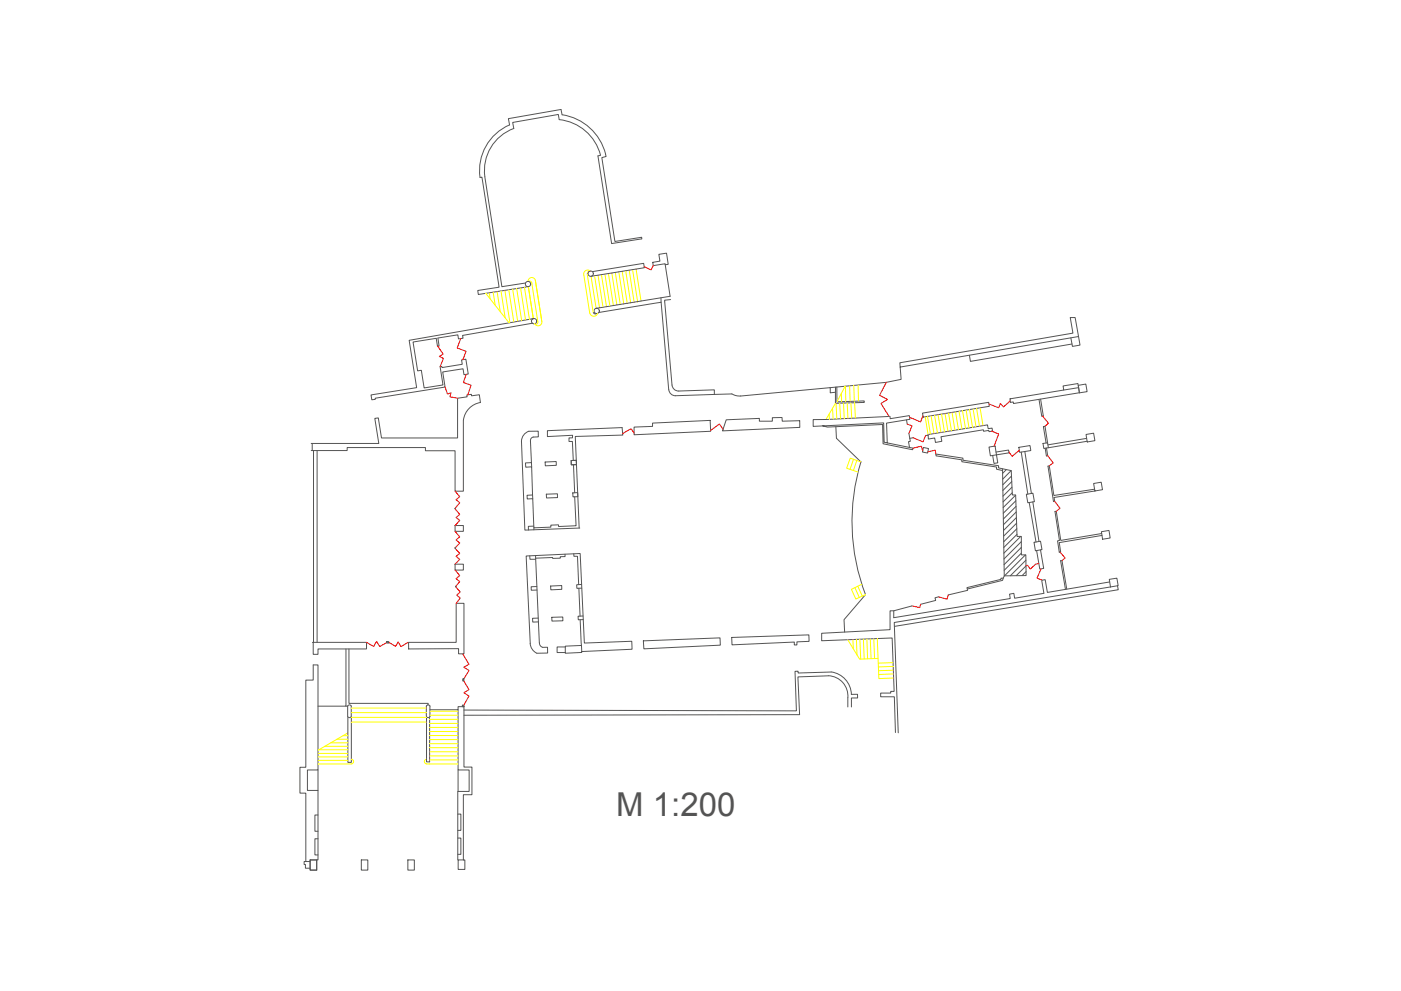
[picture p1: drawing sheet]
<svg xmlns="http://www.w3.org/2000/svg" width="594mm" height="420mm" viewBox="0 0 594 420" stroke-linecap="round" stroke-linejoin="round" font-family="sans-serif">
<defs><g id="words">
<text font-size="14" fill="#545454" x="261.3" y="346.1">M 1:200</text>
</g></defs>
<g fill="none" stroke="#545454" stroke-width=".42">
<path d="M216.1 52.9a21 21 0 0 0-12.5 22.3l.8-.1 7.2 46.7-9 1.4 .2 1.7 20.5-3.2M237.1 50.7l-.4-2.2-19.3 3.4 .5 2.6a19 19 0 0 0-12.3 20.4l7.2 46.7 10.1-1.6M237.1 50.7a20.1 20.1 0 0 1 17.5 15.1l-1.1 .3 5.8 37.2 12.8-2v-.7l-11.4 1.8-5.5-35.6 1.8-.4-.2-1M238.4 48.7l-.5-2.3-22.3 3.9 .5 2.7M238.4 48.7a22.5 22.5 0 0 1 18.4 16.6M251.2 115.2l21.7-3.6 .3 1.9-22.6 3.7M279.4 107.8l3.2-.5 .8 4.8-1.3 .1-.1-.4-5 .8-.2-1.4 3-.5zM282.1 112.2l2.1 13.4-31.4 5.1M226.2 135.1l-52.7 9.2 3.2 20.1-19.4 3 .4 2.1 1.4-.2v-.5l29.6-4.7-1-6.4 8.7-1.3 .3 2.4 1.9-.2-1.1-6.3-1.8 .3 .3 1.8-8.6 1.4-.1-.5-.7 .1 1.2 7.8-8 1.3-1.1-7.5-1.6 .2-2-12.2 9.9-1.6 .5 3.4 .7-.1-.5-3.4 8.5-1.3 .2 1.7 2-.3-.3-1.2 29.6-5.2M251.6 132.5l.6 .6 .9-.1M280.3 126.3v1.9l-26.3 4.3M280.3 128.2l3.3 37 .4 1.2 1.3 1.2 1.2 .2 16.4-.6"/>
<path d="M284.4 127l-2.6 .3 3.2 36 .3 1.1 1.3 1.2 1.2 .2 15.1-.5v1.9M381.7 155.6l75.6-12.9-1.4-8.1h-2.1l1.2 6.6-73.4 12.6 .5 7-6.3 1.3-23.7 2.3M454.5 145.9l-43 7.3-.4-2.6M457.3 142.7l.7 3.6-3.2 .6-.7-3.6M196.5 178.1v30.2h-3.5v-17.2h-12.6v-1.3h-33.2v1.2h-15.2M196.5 178.1a8.7 8.7 0 0 1 7.2-7.4l-.4-3.3-3.3 .4-.1-.6-1.9 .2 .1 .8-4.1 .6v16.9h-32.2l-1.4-8.5-1.5 .2 1.7 10.6h-28.6M307.9 178l14.1-.6v1.2h5.5v-1.5l4.1-.1 .1 1.6 7.4-.2v2.8l-32.7 1.5zM310.3 167l-7.4 .2M310.3 167l1.8 .7 2 .2M354.3 166.3l-2.2 .3v-2.2l-38.1 3.5M354.9 164.1v6.3l11.6-.4v.6l-12.2 .4v-6.9M384.4 178l.3 1.8"/>
<path d="M391.2 175.1l28-4.5 .3 1.7-28 4.5zM428.3 169.1l22.8-3.7-.3-1.8 6.3-1 .6 3.9-27.9 4.6-.1-.7-1.3 .2zM440.6 169.3l1.1 7M441.3 169.2l1.1 7.1-.7 .2M457.2 163.4l3.2-.6 .6 3.2-3.3 .6zM457.3 164.4l-6.2 1M132.4 188v3M132.9 191v81.3M134.5 191v81.3M224.3 182.9l3.9-.1 .1 2.4-2.6 .2-.8 1.1 .5 9.6-2.6 .2 .1 1.8 2.5-.2 .4 12-2.3 .1 .1 1.6 2.3-.2 .5 12.4 7.2-.3v-.9l3.2-.1 .1 .7 7.4-.3-.6-12.3M224.3 182.8a4.6 4.6 0 0 0-3.2 4.2l1.5 37.8 23.2-.9M225.4 196.1v1.8"/>
<path d="M231.2 195.9l4.7-.2v1.6l-4.7 .2zM242.2 195.3l2.2-.1v1.8l-2.2 .1zM243.1 195.2h1.3v1.8l-2.2 .1v-1.8l.9-.1-.4-8h-1.4v-1.6h1.5v-1.1l-10.7 .6v-2.5l31.7-1.3 .3 3.2-20.2 .6 1.7 38.8M243.2 197l.5 11.9M268.9 181.1l7.8-.3v-1.4l24.4-1.2 .2 4.7-32.4 1.4zM348.9 180.6l2 .5 23.3-1.1 .3 8.1 12.5 2.6 .2-.7-12.3-2.5-.2-8.2-29.9 1.5v-2.9l32.6-1.4 .1 1 8.1-1.3 .2 1.6-9.9 1.6 .3 8.4M354.4 180.9l.3 4.9 10.4 10a86.7 86.7 0 0 0 1.9 56.3l-9.1 10.6 .3 5.3M385.4 183.8l.6 3.3-.8 .2 .5 2.4M387.2 185.6l-1.4 .3M391.6 189.7l2.1 .5-.4 1.9-2.1-.4zM393.5 184.2l25.2-4.1 .3 1.7 1.7-.3 .2 1.3-1.5 .2-.1-.5-2.2 .4-.1-.7-18 3 .4 1.9-2.7 .5-.4-1.9-2.6 .5zM393.6 184.6h-1.1"/>
<path d="M396.8 192.5l11.5 1.7v.9l15.1 2.4v.9l5.4 1.1 .5 10.4h1.4l.6 17.5h1.8v7.9h1.9l.1 8.7-9.3 .2-.7-44.7-2.5-.6v-.9l-14.7-2.2v-.8l-10.9-1.7zM419.4 189.5l2.6-.4 .5 3.7-2.5 .5zM422.3 191.7l5.4-.9 .2 1.2-5.4 .8 .6 3.4-1.6 .3-.6-3.4M425.1 198.8v.7M426.7 199.1l-1.5 1.6M428.8 199.5l-3.6 3.6M432 189.7l4.8-.8 .3 2.1-4.7 .8zM433 191.7l2.8 17.8M434.6 191.4l2.8 17.8M442.3 188l1.9-.3 .4 2.1-2 .3zM443.8 190l.5 3.2-.6 .1-.5-3.3M444.2 187.7l-1.1-7-.7 .2 1.2 6.9"/>
<path d="M460.5 184.2l3.2-.5 .6 3.1-3.3 .6zM460.8 185.9l-16.5 2.7M461 187.1l-16.4 2.7M193 215.5l.1 .2zM225.8 209.9l.1 1.5M231.7 209.5l4.7-.1v1.6l-4.7 .1zM242.9 209l2.1-.2v1.8l-2 .1zM428.9 201.9l-3.6 3.6M429 204.2l-3.7 3.8M429.1 206.6l-3.8 3.8M429.2 208.9l-3.9 3.9M430.7 209.9l-5.3 5.3"/>
<path d="M430.8 212.3l-5.4 5.3M430.8 214.7l-5.3 5.4M430.9 217.1l-5.4 5.4M431 219.4l-5.5 5.5M435.2 209.6l2.8-.5 .6 3.6-2.8 .5zM436.4 213.1l2.9 16.7M438 212.8l2.6 16.8M464.2 207.4l-17.3 2.7-2-12.6-.5 .1 2.3 15.1 .5-.1-.2-1.7 17.3-2.7-.6-3.2 3.3-.6 .5 3.2-3.3 .6M193 222.8h3.5v2.5h-3.5zM193 239.2h3.5v2.5h-3.5zM193 232.3l.1 .2zM224.6 235.6l.1 1.5h2.4"/>
<path d="M226.4 223.1l-2.4 .1 .1 1.5M226.4 223.8v.8M227.1 235.5v1.2M227.1 236.7l1.6 35.9M239.6 235v1h-2v.7h-3.3v-.3l-7.2 .3M243.3 234.8v1.1h1.6l.5 12M431.1 221.8l-5.5 5.5M431.2 224.2l-5.6 5.5M431.3 226.5l-5.7 5.6M432.8 227.4l-7.1 7.1M433.1 229.6l-7.4 7.4M433.1 232.1l-7.3 7.3"/>
<path d="M433.1 234.5l-7.3 7.3M434.8 235.3l-8.9 8.9M435 237.5l-6.6 6.6M435.1 239.9l-4.2 4.2M438.5 229.9l2.7-.4 .6 3.5-2.7 .5zM441.2 233.1l1.4 7.9-1.7 .3-1.3-7.9M449.2 234.2h.1M449.7 237.6l2.1 12.3M449.8 237.8l.5-.2 2 12.2M467 225.4l3.3-.5 .5 3.2-3.3 .5zM467.2 226.2l-17.4 2.9-1.9-12.3h-.5l1.9 12.4-.8 .1 .7 4.9 .6-.1-.6-4 18.1-3.1M193.2 248.6h.1"/>
<path d="M227.6 248.7l-2.4 .1 .1 1.4h2.4M233.5 248.5l4.7-.2v1.6l-4.6 .2zM245.5 249.4l.5 11.9M246.6 247.8l-2.1 .1 .1 1.5h2.1M379 259h-1.6v8l-29 1.5v3.2l29.9-1.2 .9 22.6h-1.5v.7h-4.3v1.6h5.8l.5 15.2M398 253l-1.5 .5 .3 1.1-6.4 1.6M425.4 245.1l-.3 1-14.9 3.6M425.8 244.2l-.4 .9h-1v.5l-14.4 3.5 .3 1.2-8.2 1.9M435.1 242.3l-1.7 1.7M470.4 245.6l3.2-.5 .5 3.2-3.2 .5zM470.5 246.7l-26.4 4.5-.9-5.4-1.5 .2 1 5.6-12.5 2-.3-2-1.8 .3 .3 1.9-49.4 8.1v-2.9l7.7-2.1M470.9 248.8l-91.7 15.1 1.7 46.8"/>
<path d="M473.9 248.3l.3 1.7-94.9 15.6M132.6 272.3h22.8v2.8h-20.6v2.3h-2v-5.1M146.7 275.1v24.3h-11.9M148 275.1v23.1h33.5v.7M164 272h.9v.6h-.9zM173.2 275.1l21.3-.1v2.2h2.2v-21.4h-3.3v16.5h-20.2l.1 2.8M228.2 262.1h-2.4l.1 1.7 2.4-.1M228.7 272.5l.2 1 .7 .7 2.6 .2v2.5l-4.6 .1a4.8 4.8 0 0 1-2.8-4.2l-1.7-37.1 22.9-1 1.8 37.9 20.1-.7 .1 3.4-21.3 .9-.1-2.5-6.9 .3v3l7-.4v-.4M234 261.7l4.6-.1 .1 1.6-4.7 .1zM239.7 274.3h-3.5v2.4h3.5M246 262.7l.6 11M247.2 261.2l-2.1 .1 .1 1.5 2.1-.1"/>
<path d="M272.8 271.7l32.5-1.3 .1 3.1-32.4 1.6zM310.2 270.3l32.8-1.1 .1 2.7-5.2 .2v1.3h-1.1v-1.2l-26.4 1.2-.1-3.1M146.7 299.4h.7M147.6 299.2l.9-.3 .5 .5-.1 4.4a.81 .81 0 0 1-.7 .5 .81 .81 0 0 1-.8-.6zM180.9 299.2l.9-.3 .5 .5v4.3a.84 .84 0 0 1-.7 .6 .84 .84 0 0 1-.8-.5zM196.1 298.9h.6v.7h-.6zM196.2 287.8h.5v.9h-.5zM352.4 284.9l-14 .4v-.7h-1.3l.6 16.8-141-.4M352.5 284.9a9.9 9.9 0 0 1 8.5 9.5M359.5 295.8v3.9M359.5 295.8a8.6 8.6 0 0 0-8.2-9.3l-13 .5 .8 16-142.4 .2M361 294.4h2.6l.1 1.5h-2.7v3.8"/>
<path d="M147.5 304.2v19h1.5v-19M182.2 304.2v18.8h-1.3v-18.7M182.3 300.9h11.9v-1.3h2.5v25.6h3.4v11.7h-3.6v27.6M194.2 300.9v25.5h4.7v9.1h-4.8l.2 29.1M134.8 326.4v8.7M194.2 326.4v9.1M134.8 345.5h-1.3v6.9h1.3M134.8 355.6h-1.3v6.9h1.3M194.1 345.2h1.3v6.9h-1.3M194.1 355.3h1.3v6.9h-1.3M131.5 365.3h-2.5v1.2h.5v1.6h2M131.5 364.6h2.8v4.3h-2.8z"/>
<path d="M134.3 364.6v4.3h-2.8v-4.3h3.3v-29.5h-4.4v-8.7h4.4v-44.5h-2v6.4h-3.1v37h-2.5v11h2.5v29M153.2 364.6h2.8v4.3h-2.8zM172.9 364.6h2.8v4.3h-2.8zM194.3 364.6h2.8v4h-2.8z"/>
<circle cx="250.5" cy="116" r="1.12"/>
<circle cx="223.9" cy="120.4" r="1.12"/>
<circle cx="226.5" cy="136.2" r="1.12"/>
<circle cx="253" cy="131.8" r="1.12"/>
</g>
<g fill="none" stroke="#ff0" stroke-width=".42">
<path d="M223.9 119.3a1.08 1.08 0 0 1 1.7 .8M227 118.8l2.7 17.4zM227 118.8a1.59 1.59 0 0 0-1.7-1.1 1.59 1.59 0 0 0-1.4 1.6M250.3 114.9a1.71 1.71 0 0 0-2-.2 1.71 1.71 0 0 0-.7 2l2.5 16.1a1.75 1.75 0 0 0 1.6 1.3 1.75 1.75 0 0 0 1.7-1.2M250.3 114.9a1.16 1.16 0 0 0-1.3 1.4l2.6 16.2M250.6 117.2l2.2 13.5M252.1 116.9l2.1 13.6M253.6 116.6l2.1 13.7M255 116.4l2.2 13.7M256.5 116.2l2.1 13.7M258 116l2.1 13.6M259.4 115.7l2.2 13.7"/>
<path d="M260.9 115.5l2.1 13.7M262.4 115.2l2.1 13.7M263.8 115l2.2 13.7M265.3 114.8l2.1 13.7M266.8 114.5l2.1 13.7M268.2 114.3l2.2 13.7M269.7 114.1l2.1 13.7M206 124.4l9.9 12.5M207.4 124.1l.4 2.6M209.1 123.9l.9 5.5M210.8 123.6l1.3 8.5M212.4 123.4l1.8 11.4"/>
<path d="M214.1 123.1l2.1 13.6M215.7 122.9l2.2 13.5M217.4 122.6l2.1 13.6M219.1 122.3l2.1 13.6M220.7 122.1l2.2 13.6M222.4 121.8l2.1 13.6M223.3 121.7l.7-.1 2.2 13.5-.6 .1M224 121.6l2.2 13.5M225.5 120.2l2.6 16.2M229.8 136.1a1.62 1.62 0 0 1-1.1 1.9 1.62 1.62 0 0 1-2-.7 .83 .83 0 0 0 1 0 .83 .83 0 0 0 .4-.9M351.6 175.6l.1 2.2M353 173.1l.3 4.6"/>
<path d="M354.3 171l-4.1 6.9M354.5 171.1l.4 6.5M356.1 171l.3 6.6M356.8 166.8l.1 3.5M357.7 171l.3 6.5M358.4 163.8l-3.5 6.6M358.5 163.8l.2 6.4M359.3 170.9l.3 6.5M360.3 163.6l.2 6.6M360.8 170.8l.4 6.5M362 163.4l.3 6.7M362.4 170.7l.3 6.6"/>
<path d="M363.9 163.3l.1 6.8M392.3 176.7l1.2 7.5M393.3 176.5l1.3 7.6M394.8 176.3l1.2 7.5M396.3 176.1l1.2 7.5M397.8 175.8l1.2 7.6M399.3 175.6l1.2 7.5M400.7 175.4l1.3 7.5M402.2 175.1l1.3 7.5M403.7 174.9l1.2 7.5M405.2 174.6l1.2 7.5M406.7 174.4l1.2 7.5"/>
<path d="M408.1 174.1l1.3 7.6M409.7 173.9l1.2 7.5M411.2 173.6l1.2 7.6M412.6 173.4l1.3 7.5M414.1 173.2l1.2 7.5M415.6 172.9l1.2 7.5M361.9 194.7l-1.5 4.3M363.3 195.2l-1.4 4.3M365.1 195.8l-4.6-1.6-1.5 4.3 4.9 1.7M362.5 249.1l1.9 4.2M363.7 248.6l1.9 4.1M365.4 247.7l-4.4 2.2 1.9 4.1 4.1-1.9"/>
<path d="M361.7 271.1l.1 4M363.1 271.1l.3 6.6M364.6 271l.4 8.4M366.1 270.9l.4 8.5M367.6 270.9l.3 8.4M369 270.9l.4 8.3M370.5 270.8l.4 8.4M372 270.7l.3 8.5-7.8 .3-5-8.3M372.3 279.2l.4 8.5 6.2-.2M378.7 280.9l-6.3 .2M378.8 282.5l-6.3 .3M378.8 284.2l-6.3 .2"/>
<path d="M378.9 285.7l-6.3 .3M134.8 319.4h12.7M135.2 317.9h12.3M137.7 316.4h9.8M140.3 314.9h7.2M142.8 313.4h4.7M145.4 311.9h2.1M147.5 310.7l-12.7 7.4M148.9 300.2h31.9M148.9 302.1h31.9M148.9 304.1h31.9M148.9 306.1h31.9"/>
<path d="M182.2 311.8h12M182.2 318.7h12M182.2 317h12M182.2 315.3h12M182.2 313.6h12M182.2 310.1h12M182.2 308.4h12M182.2 306.7h12M182.2 305h12M182.3 303.2h11.9M182.3 301.6h11.9M134.8 322.4h12.7"/>
<path d="M134.8 320.9h12.7M149 321.9a.99 .99 0 0 1 1 1 .99 .99 0 0 1-1 1h-14.2M180.9 321.9a.99 .99 0 0 0-1 1 .99 .99 0 0 0 1 1h13.3M182.2 322.2h12M182.2 320.5h12"/>
</g>
<g fill="none" stroke="#f00" stroke-width=".42">
<path d="M277 112.6l-.9 1.8-2.9-1.3M185.6 146.8l2.3 3.3-1.6 1 1.8 .8-1.5 3.5M195.4 143.5l-1.5 4 3.7 1.4-1.3 3.6M197.7 158.7l-1.2 3.5 3.2 1.1-1.3 4.1M188.7 164.1l1.1 3 1.4-.5-.4 1.6 3.2 .6M375.8 162.1l-2.8 5.5 3.3 1.7-2.7 1.8 3.4 5.4M384.7 179.8l2 .8-1.3 3.2M391.4 176.3l-1.1 2.6-4.6-2M428.4 170l-2.9 2.5-1.3-1.5-.7 1.9-4.2-1.6M442.1 176.4l2.5 3-1.5 1.3M268.9 183.6l-1.3-1.8-3.6 2M306.6 182l-1.5-2.2-3.8 2.7"/>
<path d="M387.2 190l3.5-.8 .6 1.9M392.5 184.6l-1.1 2.7-4.2-1.7M393.4 191.6l3.2-.7 .2 1.6M420.5 182.8l3 1.2-2 5.2M432.2 190.9l-3 2.6-1.4-1.9M444.3 193.2l2.3 3-1.7 1.3M193 208.3l2 2.3-1.6 1.3 1.6 1.3-2 2.3M193 215.7l2 2.4-1.6 1.3 1.6 1.3-2 2.1M447.2 212.6l2.3 2.9-1.6 1.3M193 225.3l2 2.3-1.6 1.3 1.6 1.3-2 2.1M193 232.5l2 2.1-1.6 1.3 1.6 1.3-2 2M440.5 238.9l-1.3 .3-2.3 2.1-1.1-1.6-.7 .1"/>
<path d="M449.5 234.1l2.2 2.5-1.4 1M193 241.7l2 2.3-1.6 1.3 1.6 1.3-1.8 2M193.2 248.8l2 2.2-1.6 1.3 1.6 1.3-1.8 2.2M390.4 256.2l-.4 1.4-3.3-.7M402.1 252.2l-.5 1.9-3.6-1.1M441.5 241.2l-1.8 3.9 2 .8M155.4 272.3l3.1 1.8 1.2-2.2 1.3 2.2 3-1.7M173 272.3l-2.9 1.9-1.3-2-1.1 1.8-2.8-1.6M196.2 277.2l2.7 4.4-2.2 1.3 2.2 1.4-2.2 3.5M196.7 288.7l2.2 3.7-2.2 1.3 2.2 1.4-2.2 3.8"/>
</g>
<use href="#words"/>
</svg>
